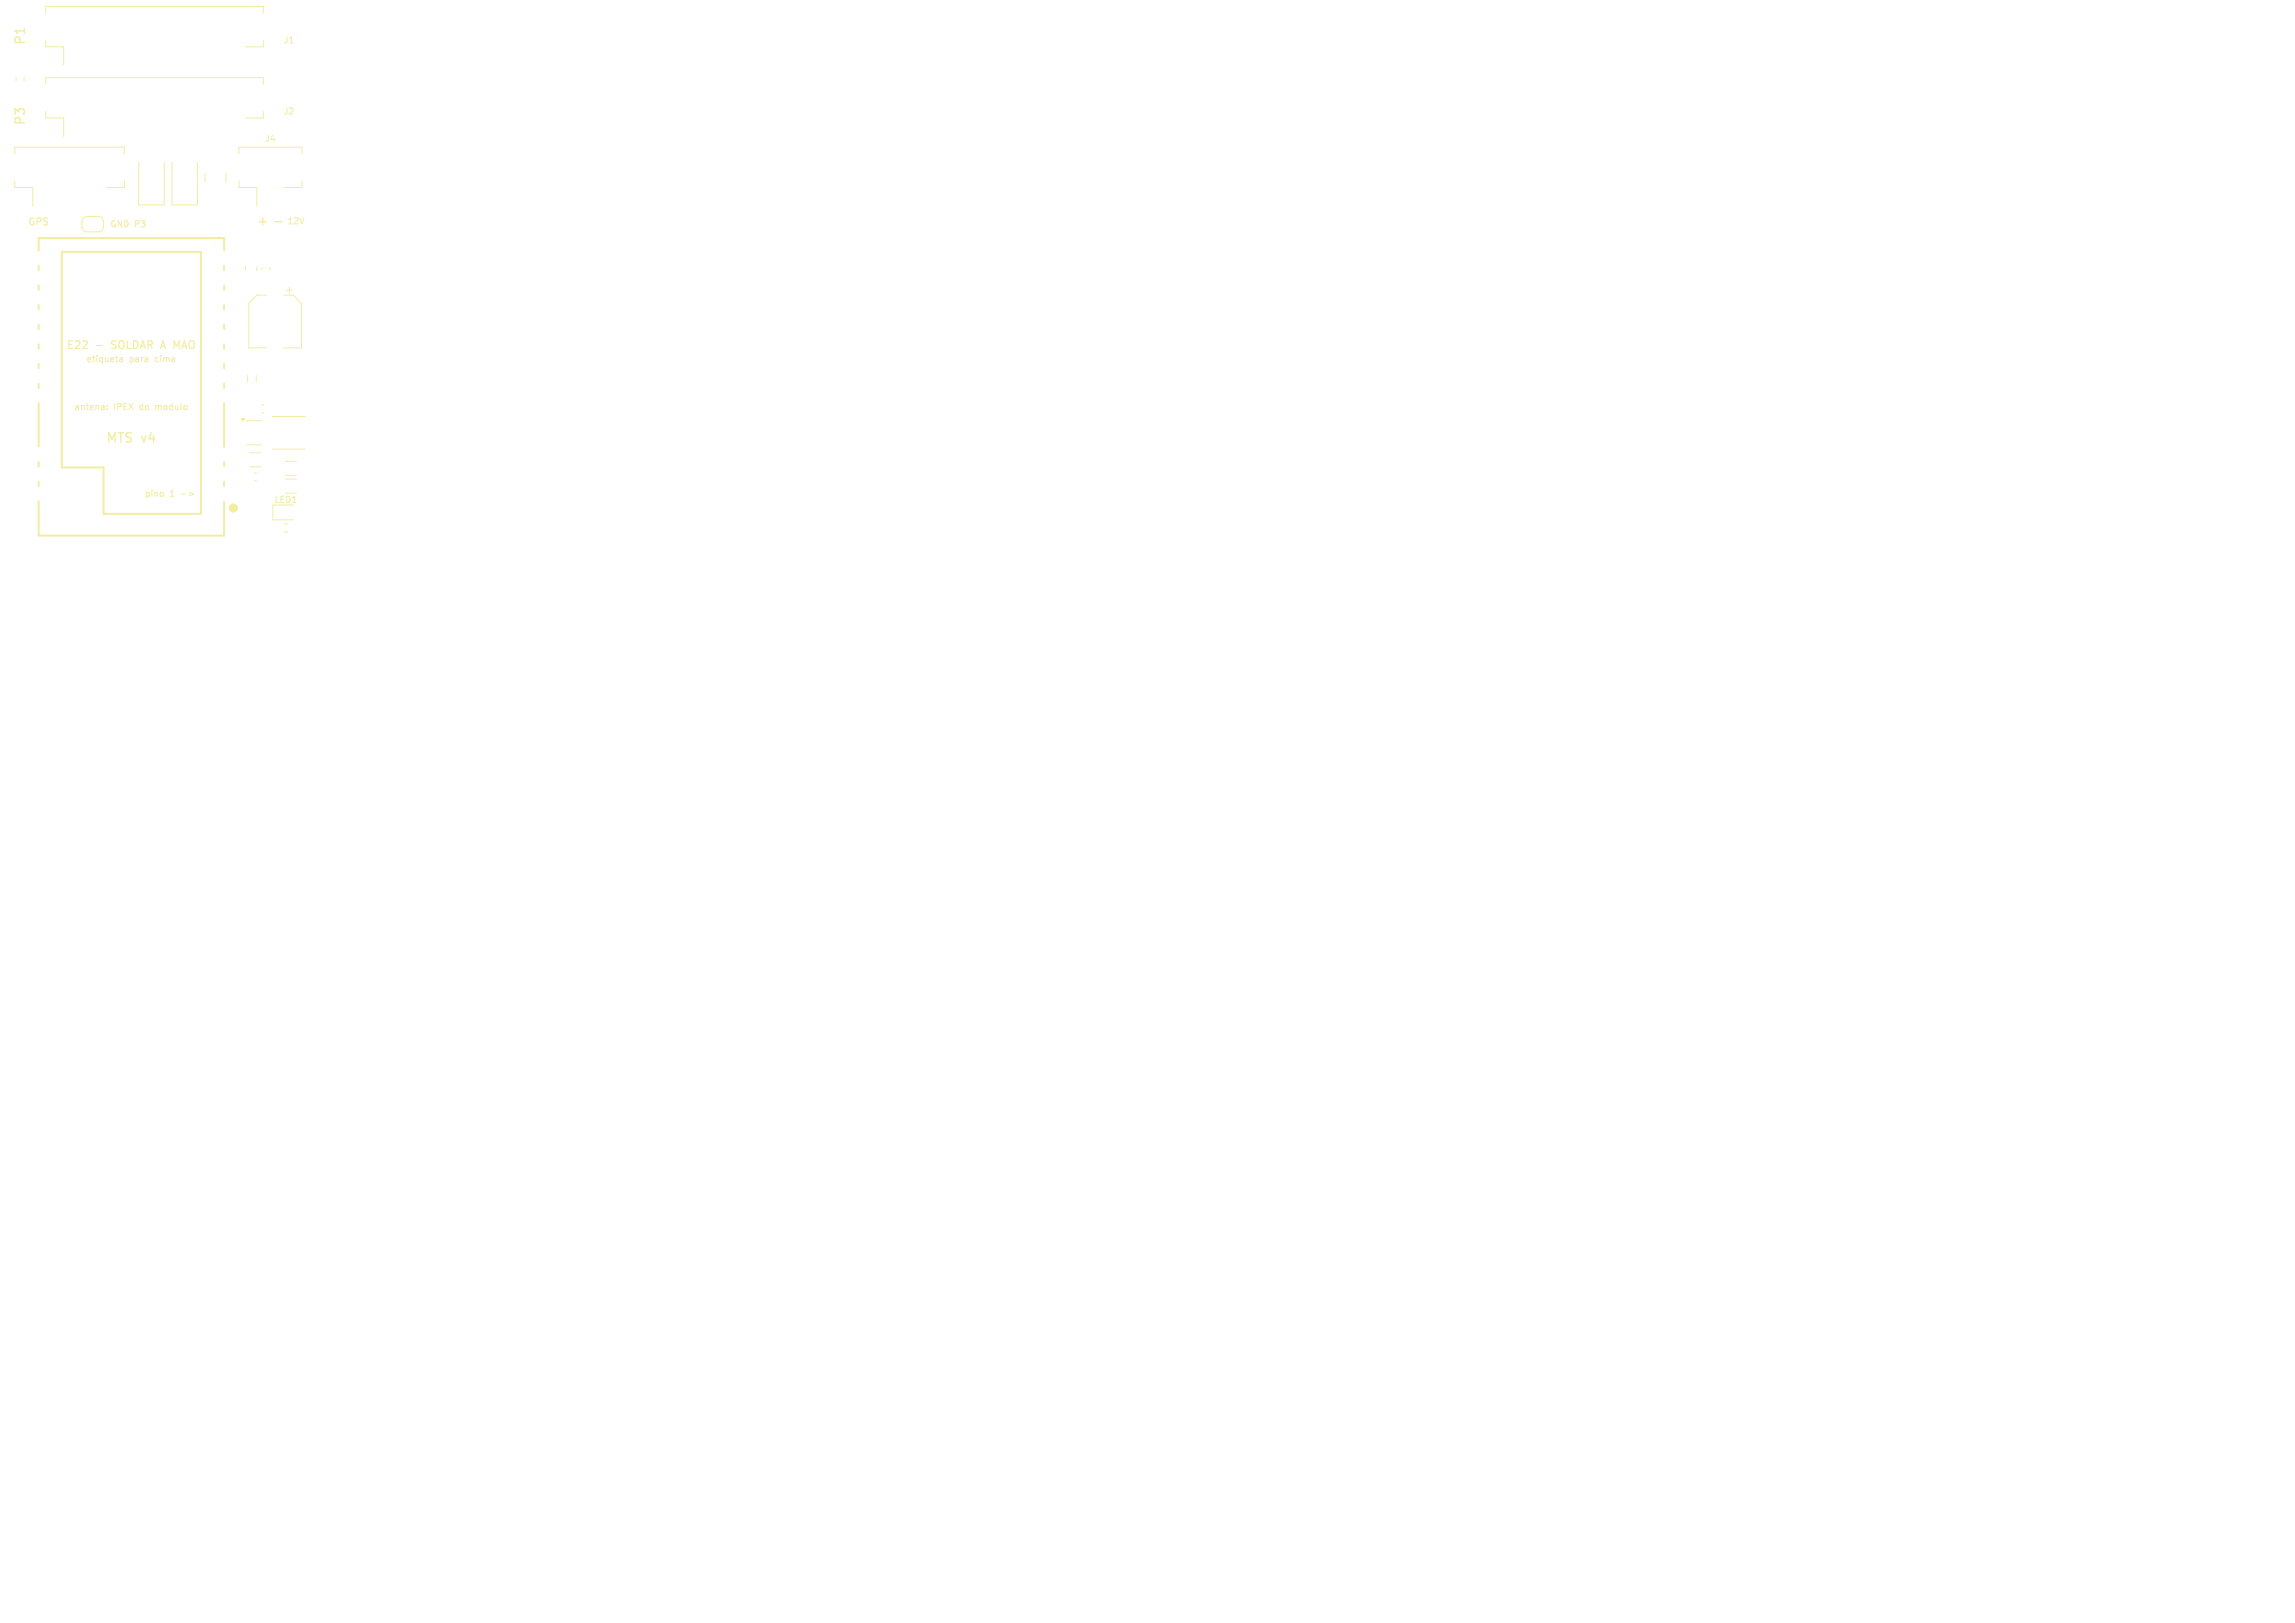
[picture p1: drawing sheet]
<svg xmlns="http://www.w3.org/2000/svg" width="297mm" height="210mm" viewBox="0 0 297 210" stroke-linecap="round" stroke-linejoin="round" font-family="sans-serif">
<defs><g id="words">
<g font-size="1.7" fill="#f2eda1">
<text x="3.5" y="5.9" transform="rotate(-90 3.5 5.9)">P1</text>
<text x="3.5" y="16.3" transform="rotate(-90 3.5 16.3)">P3</text>
<text x="33.1" y="29.5">+ -</text>
<text x="13.6" y="57.5">MTS v4</text>
</g>
<g font-size="1.4" fill="#f2eda1">
<text x="8.5" y="45.4">E22</text>
<text x="14.6" y="45.4">SOLDAR A MAO</text>
</g>
<text font-size="1.3" fill="#f2eda1" x="3.6" y="29.4">GPS</text>
<g font-size="1.1" fill="#f2eda1">
<text x="36.6" y="5.8">J1</text>
<text x="36.6" y="15">J2</text>
<text x="34.2" y="18.5">J4</text>
<text x="14.2" y="29.6">GND P3</text>
<text x="37.1" y="29.2">12V</text>
<text x="11.1" y="47">etiqueta</text>
<text x="16.8" y="47">para</text>
<text x="20.2" y="47">cima</text>
<text x="9.5" y="53.2">antena:</text>
<text x="14.8" y="53.2">IPEX</text>
<text x="18.2" y="53.2">do</text>
<text x="20.5" y="53.2">modulo</text>
<text x="18.6" y="64.5">pino</text>
<text x="22" y="64.5">1</text>
<text x="35.4" y="65.2">LED1</text>
</g>
</g></defs>
<g fill="none" stroke="#f2eda1" stroke-width=".13">
<path d="M1.9 19.9v-.9h14.2v.9M2.1 10v.4M3.1 10v.4M5.9 1.7v-.9h28.2v.9M5.9 5.2v.9h2.3v2.4M5.9 10.9v-.9h28.2v.9M5.9 14.4v.9h2.3v2.4M30.9 19.9v-.9h8.2v.9M34.1 5.2v.9h-2.3M34.1 14.4v.9h-2.3M1.9 23.4v.9h2.3v2.4M10.8 28.2l.4-.2h1.5a.7 .7 0 0 1 .7 .7v.6a.7 .7 0 0 1-.7 .7h-1.4a.7 .7 0 0 1-.7-.7v-.7z"/>
<path d="M16.1 23.4v.9h-2.3M17.9 21v5.5h3.3v-5.5M22.3 21v5.5h3.2v-5.5M26.5 22.4v1.2M29.3 22.4v1.2M30.9 23.4v.9h2.3v2.4M31.8 34.5v.5M33.2 34.5v.5M33.9 34.6v.3M34.5 38.2h-1.2l-1.1 1.1v5.7h2.3M34.9 34.6v.3M36.7 38.2h1.2l1.1 1.1v5.7h-2.3"/>
<path d="M37.1 37.6h.7M37.4 37.2v.8M39.1 23.4v.9h-2.3M13.9 52.9v.1M13.9 52.5v.1M15.5 46.3h.3l.1 .5M15.9 46.5l-.4 .1 .1 .2h.3M32 54.5h1.8M32 57.5h1.8M32 48.6v.8M32.3 58.6h1.5M33.2 48.6v.8"/>
<path d="M33.9 52.4h.2M33.9 53.4h.2M35.3 53.9h4.2M35.3 58.1h4.2M36.9 59.7h1.5M21.1 63.7v.2v.3M23.5 63.9h.6M24.5 63.7l.6 .2-.6 .3M32.3 60.4h1.5M32.9 61.2h.3M32.9 62.2h.3M36.8 67.8h.4"/>
<path d="M36.8 68.8h.4M36.9 61.5h1.5M36.9 62h1.5M36.9 63.8h1.5M38 65.3h-2.7v2h2.7"/>
</g>
<path d="M12.5 44.7h.7" fill="none" stroke="#f2eda1" stroke-width=".15"/>
<path d="M35.5 28.7h1" fill="none" stroke="#f2eda1" stroke-width=".18"/>
<path d="M31.2 54.2h.5l-.3 .3z" fill="#f2eda1" stroke="#f2eda1" stroke-width=".13"/>
<g fill="none" stroke="#f2eda1" stroke-width=".25">
<path d="M5 32.4v-1.6h24v1.6M5 34.4v.6M5 36.9v.6M5 39.5v.5M8 32.6h18v33.9h-12.6v-6h-5.4zM29 34.4v.6M29 36.9v.6M29 39.5v.5M5 42v.6M5 44.6v.5M5 47.1v.6M5 49.6v.6"/>
<path d="M5 52.2v5.6M5 59.8v.5M29 42v.6M29 44.6v.5M29 47.1v.6M29 49.6v.6M29 52.2v5.6M29 59.8v.5M5 62.3v.6M5 64.9v4.4h24v-4.4M29 62.3v.6"/>
</g>
<circle cx="30.2" cy="65.7" r=".3" fill="none" stroke="#f2eda1" stroke-width=".6"/>
<use href="#words"/>
</svg>
